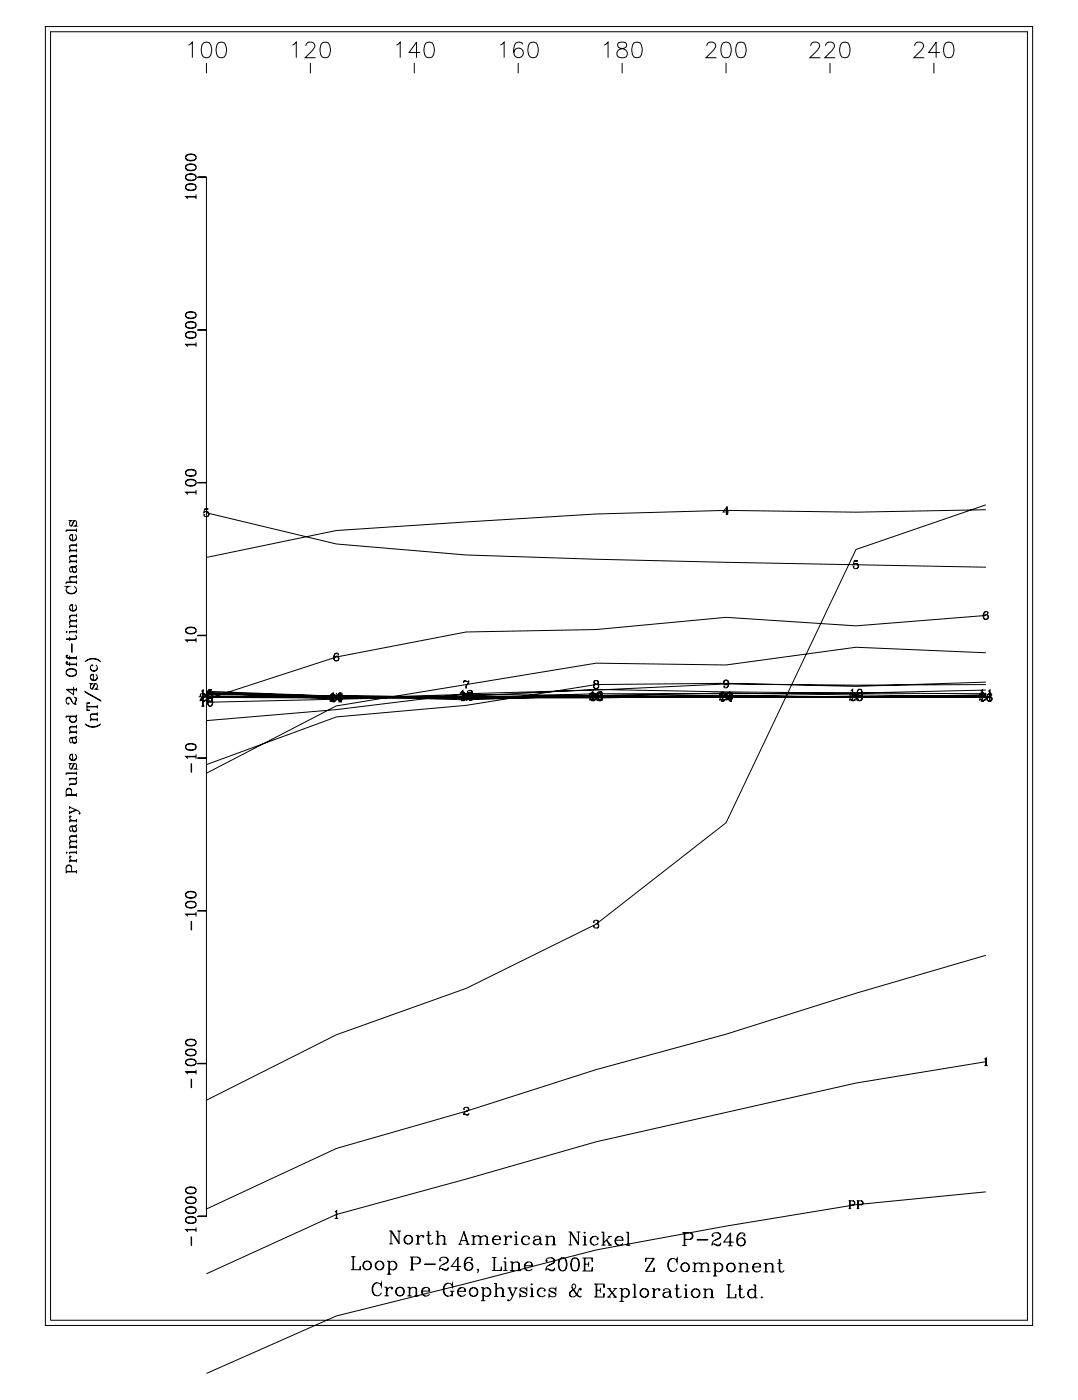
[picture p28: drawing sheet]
<svg xmlns="http://www.w3.org/2000/svg" width="215mm" height="279mm" viewBox="0 0 215 279" stroke-linecap="round" stroke-linejoin="round" font-family="sans-serif">
<g fill="none" stroke="#000" stroke-width=".2">
<path d="M9 5.3h196.8v258.9h-196.8zM10.1 6.3h194.7v256.9h-194.7zM37.6 9l.7-.6v3.1M40.6 8.5a1.02 1.02 0 0 1 1.4 .5 2.59 2.59 0 0 1-.3 2.4 1.02 1.02 0 0 1-1.4-.5 2.59 2.59 0 0 1 .3-2.4zM41.1 12.5v2.1M43.5 8.5a1.01 1.01 0 0 1 1.5 .5 2.55 2.55 0 0 1-.3 2.4 1.01 1.01 0 0 1-1.5-.5 2.59 2.59 0 0 1 .3-2.4zM58.3 9l.7-.6v3.1M61 9.1a.8 .8 0 0 1 .6-.7h.6a.76 .76 0 0 1 .4 1.2l-1.8 1.9h2.1M61.9 12.5v2.1M64.2 8.5a1.01 1.01 0 0 1 1.5 .5 2.55 2.55 0 0 1-.3 2.4 1.01 1.01 0 0 1-1.5-.5 2.59 2.59 0 0 1 .3-2.4zM79 9l.8-.6v3.1M82.6 12.5v2.1"/>
<path d="M83.7 10.5h-2.2l1.5-2.1v3.1M84.9 8.5a1.01 1.01 0 0 1 1.5 .5 2.54 2.54 0 0 1-.3 2.4 1.01 1.01 0 0 1-1.5-.5 2.59 2.59 0 0 1 .3-2.4zM99.7 9l.8-.6v3.1M103.3 12.5v2.1M104.2 8.8a.92 .92 0 0 0-1.4-.3 2.39 2.39 0 0 0 0 2.9 .97 .97 0 0 0 1.4-.5 .97 .97 0 0 0-.6-1.3 .97 .97 0 0 0-1.2 .9M105.6 8.5a1.01 1.01 0 0 1 1.5 .5 2.54 2.54 0 0 1-.3 2.4 1.01 1.01 0 0 1-1.4-.5 2.59 2.59 0 0 1 .2-2.4zM120.4 9l.8-.6v3.1M123.3 8.5a.62 .62 0 0 0 .2 1.1 1.44 1.44 0 0 1 1.5 .9 .81 .81 0 0 1-.7 1h-.6a.89 .89 0 0 1-.8-1 .89 .89 0 0 1 .9-.8l.6-.1a.62 .62 0 0 0 .3-1.1l-.4-.1zM124 12.5v2.1M126.4 8.5a1.01 1.01 0 0 1 1.4 .5 2.55 2.55 0 0 1-.3 2.4 1.01 1.01 0 0 1-1.4-.5 2.59 2.59 0 0 1 .3-2.4zM140.9 9.1a.77 .77 0 0 1 .5-.7h.6a.76 .76 0 0 1 .5 1.2l-1.8 1.9h2.1M144.1 8.5a1.02 1.02 0 0 1 1.5 .5 2.59 2.59 0 0 1-.3 2.4 1.02 1.02 0 0 1-1.5-.5 2.59 2.59 0 0 1 .3-2.4z"/>
<path d="M144.7 12.5v2.1M147.1 8.5a1.01 1.01 0 0 1 1.4 .5 2.54 2.54 0 0 1-.2 2.4 1.01 1.01 0 0 1-1.5-.5 2.59 2.59 0 0 1 .3-2.4zM161.6 9.1a.77 .77 0 0 1 .6-.7h.6a.76 .76 0 0 1 .4 1.2l-1.8 1.9h2.1M164.5 9.1a.8 .8 0 0 1 .6-.7h.6a.76 .76 0 0 1 .4 1.2l-1.7 1.9h2M165.4 12.5v2.1M167.8 8.5a1.01 1.01 0 0 1 1.5 .5 2.54 2.54 0 0 1-.3 2.4 1.01 1.01 0 0 1-1.5-.5 2.59 2.59 0 0 1 .3-2.4zM182.3 9.1a.77 .77 0 0 1 .6-.7h.6a.76 .76 0 0 1 .4 1.2l-1.8 1.9h2.1M186.1 12.5v2.1M187.3 10.5h-2.2l1.5-2.1v3.1M188.5 8.5a1.01 1.01 0 0 1 1.5 .5 2.54 2.54 0 0 1-.3 2.4 1.01 1.01 0 0 1-1.5-.5 2.59 2.59 0 0 1 .3-2.4zM37 37.4a.93 .93 0 0 0 1.2 .6l.5-.1a.64 .64 0 0 0 .4-.6 .64 .64 0 0 0-.4-.6 1.76 1.76 0 0 0-1.6 .2 .56 .56 0 0 0 .3 .9 1.22 1.22 0 0 0 1.7-.4M37 37.2a1.31 1.31 0 0 1 2.1 0"/>
<path d="M37 35.4a1.12 1.12 0 0 0 1.7 .5 .63 .63 0 0 0 .4-.6 .63 .63 0 0 0-.4-.6 1.66 1.66 0 0 0-1.6 .2 .56 .56 0 0 0 .3 .9h1.3l.4-.4M37 35.2a1.33 1.33 0 0 1 2.1 0M37 33.5a.93 .93 0 0 0 1.2 .5l.5-.1a.64 .64 0 0 0 .4-.5 .64 .64 0 0 0-.4-.6 1.76 1.76 0 0 0-1.6 .2 .56 .56 0 0 0 .3 .8 1.22 1.22 0 0 0 1.7-.3M37 33.3a1.31 1.31 0 0 1 2.1 0M37 31.5a1.12 1.12 0 0 0 1.7 .5 .63 .63 0 0 0 .4-.6 .63 .63 0 0 0-.4-.6 1.67 1.67 0 0 0-1.6 .2 .56 .56 0 0 0 .3 .9h1.3l.4-.4M37 31.3a1.31 1.31 0 0 1 2.1 0M37.1 39.3h2M39.1 39.2h-2.1l.4 .5M39.1 38.8v.9M39.4 35.3l1.7 .1zM39.6 35.3h1.5v207.1h-1.5M37 66.9a1.12 1.12 0 0 0 1.7 .4 .63 .63 0 0 0 .4-.5 .63 .63 0 0 0-.4-.6 1.76 1.76 0 0 0-1.6 .2 .56 .56 0 0 0 .3 .9 1.22 1.22 0 0 0 1.7-.4"/>
<path d="M37 66.7a1.31 1.31 0 0 1 2.1 0M37 64.9a.93 .93 0 0 0 1.2 .6l.5-.1a.64 .64 0 0 0 .4-.6 .64 .64 0 0 0-.4-.6 1.67 1.67 0 0 0-1.6 .2 .55 .55 0 0 0 .3 .9 1.22 1.22 0 0 0 1.7-.4M37 64.7a1.33 1.33 0 0 1 2.1 0M37 62.9a1.12 1.12 0 0 0 1.7 .5 .63 .63 0 0 0 .4-.6 .63 .63 0 0 0-.4-.6 1.74 1.74 0 0 0-1.6 .2 .56 .56 0 0 0 .3 .9h1.3l.4-.4M37 62.7a1.32 1.32 0 0 1 2.1 0M37.1 68.7h2M39.1 68.6h-2.1l.4 .5M39.1 68.2v.9M39.4 65.7l1.7 .1zM37 96.3a1.12 1.12 0 0 0 1.7 .5 .63 .63 0 0 0 .4-.6 .63 .63 0 0 0-.4-.6 1.66 1.66 0 0 0-1.6 .2 .56 .56 0 0 0 .3 .9h1.3l.4-.4M37 96.1a1.34 1.34 0 0 1 2.1 0M37 94.3a1.11 1.11 0 0 0 1.7 .5 .64 .64 0 0 0 .4-.6 .64 .64 0 0 0-.4-.6 1.73 1.73 0 0 0-1.6 .2 .56 .56 0 0 0 .3 .9 1.22 1.22 0 0 0 1.7-.4"/>
<path d="M37 94.1a1.31 1.31 0 0 1 2.1 0M37.1 98.2h2M39.1 98.1h-2.1l.4 .5M39.1 97.7v.9M39.4 96.2l1.7 .1zM13.2 117.7a1.17 1.17 0 0 0 2.1 0M13.2 116.1h2.1M13.2 105.7h2.1M13.9 107.2a.73 .73 0 0 0 .7 .5 .73 .73 0 0 0 .7-.5M13.9 112h1.4M13.9 109.8h1.4M14.3 113l.3 1 .4 .1a.63 .63 0 0 0 0-1.1"/>
<path d="M14.5 113.7a.4 .4 0 0 0 .4 .3 .4 .4 0 0 0 .4-.3M14.5 106.6l-.5 .1M14.8 116.9a.76 .76 0 0 1 .4 .8 .76 .76 0 0 1-.7 .7 .91 .91 0 0 1-1-.2 .91 .91 0 0 1-.2-1l.2-.2-.3-.1h.6l-.3 .1M14.9 103.8l-.5 1h-.4a.68 .68 0 0 1 .1-.9l.2-.1h-.4l.2 .1M15 106.5a.69 .69 0 0 1 .1 1.1 .69 .69 0 0 1-1 0 .69 .69 0 0 1 .2-1.1h.2v1.2M15.1 104.8l.2 .1h-.4l.4-.4v-.4l-.2-.3h-.3l-.6 1.1M15.3 114.9h-1.1a.63 .63 0 0 0 0 1.1M15.3 115h-1.1l-.3 .3M15.3 112.7l-.3 .2h-.7l-.3 .2a.68 .68 0 0 0 .1 .9v-.1M15.3 112.6l-.3 .4h-.9M15.3 110.8h-1.1a.63 .63 0 0 0 0 1.1M15.3 110.9h-1.1l-.3 .3"/>
<path d="M15.3 108.6h-1.1a.63 .63 0 0 0 0 1.1M15.3 108.7h-1.1l-.3 .3M15.3 105.4v.6M15.3 108.3v.7M15.3 109.4v.7M15.3 110.5v.7M15.3 111.6v.7M15.3 114.6v.7M15.3 115.7v.7M15.3 109.7h-1.4v.4M15.3 111.9h-1.4v.4M15.3 105.6h-2.1v.4"/>
<path d="M15.3 116h-2.1v.4M40.8 101.5l.7-.1h-.7l-.2 .8a.56 .56 0 0 1 .9-.2 .56 .56 0 0 1 0 .9 .56 .56 0 0 1-.9-.2l.1-.2v.2M41.1 102.2l25.9 6.2 25.9 2.2 25.9 .9 25.9 .6 51.8 1M41.2 102l.4 .4-.1 .4-.3 .2M144.6 102.5h.5M144.8 101.1v1.4M145.3 102.1h-1.2l.8-1.2v1.6M170.2 111.9l.8-.1h-.8l-.1 .7a.55 .55 0 0 1 .8-.1 .55 .55 0 0 1 0 .8 .55 .55 0 0 1-.8-.2v-.1v.1M170.7 112.3l.3 .5v.3l-.3 .2M196.5 100.6l-25.9 8.9-25.9 54.5-25.9 20.2-25.9 12.8-25.9 9.3-25.9 13M196.5 101.6l-25.9 .5-25.9-.4-25.9 .8-25.9 1.5-25.9 1.7-25.9 5.4M13.2 139.5l.1-.2a.46 .46 0 0 1 .7-.1l.4 .7"/>
<path d="M13.2 134.1a1.07 1.07 0 0 0 1.1 .8 1.07 1.07 0 0 0 1-.9 1.07 1.07 0 0 0-1.2-.8 1.07 1.07 0 0 0-.9 .9 1.19 1.19 0 0 0 2.1 0M13.2 134a1.19 1.19 0 0 1 2.1 0M13.2 132.2l.3 .2h1.8M13.2 130.9l.3 .2h1.8M13.2 126h.2l-.1 .1zM13.3 132l.1 .1 .1-.1h-.3l.1 .4 .2 .1h1.8M13.3 130.7h.2l-.1-.1-.2 .1 .1 .4 .2 .1h1.8M13.4 137.5h1.9M13.9 121.2a.72 .72 0 0 0 .7 .5 .72 .72 0 0 0 .7-.5M13.9 127v.7M13.9 130.7v.8M13.9 132v.8"/>
<path d="M13.9 126h1.4M13.9 124.9h1.4M14.3 128.3l.1 1.7zM14.5 120.6l-.5 .1M14.7 136.9v1.6l-1.5-1.1h2.1M14.8 139l.5 .2v.4l-.3 .5M15 139l.2 .3-.2 .8 .1 .3M15 126.7a.42 .42 0 0 1 .2 .6l-2 .1M15 120.5a.69 .69 0 0 1 .1 1.1 .69 .69 0 0 1-1 0 .69 .69 0 0 1 .2-1.1h.2v1.2M15.3 127.1l-.4 .2h-1.7M15.3 123.7h-1.1a.63 .63 0 0 0 0 1.1M15.3 123.8h-1.1l-.3 .3"/>
<path d="M15.3 122.6h-1.1a.63 .63 0 0 0 0 1.1M15.3 122.7h-1.1l-.3 .3M15.3 122.3v.7M15.3 123.4v.7M15.3 124.5v.7M15.3 125.6v.7M15.3 130.8v.7M15.3 132.1v.7M15.3 137.1v.7M15.3 124.8h-1.4v.4M15.3 125.9h-1.4v.4M16.9 137.8l3.2 1.9z"/>
<path d="M16.9 131.9a2.13 2.13 0 0 1 3.2 0M17.1 131.7l.4-.2a2.51 2.51 0 0 1 2.4 .2M18 135.1a.72 .72 0 0 0 .7 .5 .72 .72 0 0 0 .7-.5M18 133.2a.72 .72 0 0 0 .7 .5 .72 .72 0 0 0 .7-.5M18.6 134.5l-.5 .1M19 136.3l-.5 1h-.4a.67 .67 0 0 1 .1-.9l.2-.1h-.4l.2 .1M19.1 134.4a.69 .69 0 0 1 .2 1 .69 .69 0 0 1-1.1 0 .69 .69 0 0 1 .2-1h.2v1.2M19.1 132.5a.69 .69 0 0 1 .2 1.1 .69 .69 0 0 1-1.1 0 .69 .69 0 0 1 .2-1.1v.2l-.1-.1M19.2 137.3l.2 .1h-.4l.4-.4v-.4l-.2-.3h-.3l-.6 1.1M37 125.8a.93 .93 0 0 0 1.2 .6l.5-.1a.64 .64 0 0 0 .4-.6 .64 .64 0 0 0-.4-.6 1.67 1.67 0 0 0-1.6 .2 .55 .55 0 0 0 .3 .9 1.22 1.22 0 0 0 1.7-.4M37 125.6a1.33 1.33 0 0 1 2.1 0M37.1 127.6h2"/>
<path d="M39.1 127.6h-2.1l.4 .4M39.1 127.2v.8M39.4 126.6l1.7 .1zM39.6 138.9h2.3M40 138.5v.2l-.1-.1a.53 .53 0 0 1 .5-.4 .53 .53 0 0 1 .5 .5l-.3 .3a.76 .76 0 0 0-.7 .8M40.1 139.5l.4-.3v1.6M40.1 137.8l.4-.3v1.5M40.1 139h.7M40.4 137.6v1.4M40.4 139.3v1.5M40.6 138.2l.2 .2v.3l-.5 .4M40.9 139.6l-.2 .1-.8-.1"/>
<path d="M40.9 139.4l-.1 .4-.7-.2M41.1 138.9h155.4l-77.7 .1zM41.1 138.1l25.9 1.1 25.9-.8 25.9 .2 25.9-.5 51.8 .7-25.9 .1-77.7-.1-51.8 .2M41.1 137.8l25.9 1 25.9 .7 25.9-.9 25.9 .4 25.9-.1 25.9-.4M41.1 138l25.9 .8 25.9 .4 25.9-.2 77.7-.1M41.1 138.3l51.8 .8 25.9-.3 25.9 .2 25.9-.1 25.9 .1-51.8-.1-51.8 .1-25.9-.1-25.9-.5M41.1 138.8l25.9 .3 77.7-.5 25.9 .3h25.9l-25.9 .1-25.9-.4-25.9 .5-25.9-.2-25.9 .1zM41.1 138.1v1.6M41.5 137.6l.8-.1h-.8l-.1 .7a.55 .55 0 0 1 .8-.2 .55 .55 0 0 1 0 .9 .55 .55 0 0 1-.8-.2h.1l-.1 .1M41.8 139.2a.89 .89 0 0 0 0 1.6h.2a.9 .9 0 0 0 0-1.6h-.2a1 1 0 0 0 0 1.6M41.8 138.2a.89 .89 0 0 0 0 1.6h.2a.9 .9 0 0 0 0-1.6h-.2a1 1 0 0 0 0 1.6M42 139.2a1.01 1.01 0 0 1 0 1.6"/>
<path d="M42 138l.3 .5v.3l-.3 .2M42 138.2a1.01 1.01 0 0 1 0 1.6M65.9 138.6v.2l-.1-.1a.53 .53 0 0 1 .5-.4 .53 .53 0 0 1 .5 .5l-.3 .3a.75 .75 0 0 0-.7 .8M66 138.5l.4-.3v1.6M66 138.4l.4-.3v1.6M66 139.8h.7M66.2 138.9h1.6M66.3 138.2v1.6M66.4 138.4l.3 .1v.3l-.6 .4M66.8 139.7l-.2 .1h-.8M66.8 139.5l-.1 .4-.7-.2h.7M67 130.2a.93 .93 0 0 0 0 1.5"/>
<path d="M67 138.1v1.6M67.1 130.8l.4 .4-.1 .3-.3 .2M67.4 130.4v.2l.1-.2a.49 .49 0 0 0-.5-.2 .49 .49 0 0 0-.4 .4 .81 .81 0 0 0 .4 1.1 .49 .49 0 0 0 .5-.3 .49 .49 0 0 0-.4-.6 .49 .49 0 0 0-.5 .4M67.5 138.5l.3-.3v1.6M67.5 138.6l.3-.2v1.5M67.5 139.8h.6M67.5 139.9h.6M67.8 138.1a.95 .95 0 0 0-.1 1.6M67.8 138.3v1.6M67.8 138.7l.4 .4-.1 .3-.3 .3M68.1 138.3v.2l.1-.2a.54 .54 0 0 0-.6-.1 .54 .54 0 0 0-.3 .6v.4a.51 .51 0 0 0 .5 .5 .51 .51 0 0 0 .4-.6 .51 .51 0 0 0-.7-.3l-.2 .3M91.7 138.3v.1a.53 .53 0 0 1 .5-.4 .53 .53 0 0 1 .5 .4l-.3 .3a.75 .75 0 0 0-.7 .8"/>
<path d="M91.9 137.9l.4-.3v1.6M91.9 138.4l.4-.3v1.6M91.9 139.2h.7M91.9 139.7h.7M92.1 138.9h1.6M92.2 137.7v2M92.3 138l.3 .4-.6 .5M92.4 136l.2-.3 .5 .2 .3-.2v.4a1.26 1.26 0 0 0-.5 1.1M92.4 135.7v.4M92.5 135.8l.3-.1 .3 .2M92.7 139.3l-.2 .2-.8-.1M92.7 139.2l-.1 .3-.7-.2"/>
<path d="M92.9 138.1v1.6M93.1 138.4l.3-.3 .5 .2 .3-.2-.1 .4-.4 .8v.4M93.1 138.1v.4M93.2 137.9v.2l-.1-.1a.53 .53 0 0 1 .6-.4 .53 .53 0 0 1 .5 .5l-.3 .3a.78 .78 0 0 0-.8 .8M93.4 136.1a1.1 1.1 0 0 0-.5 1.1M93.8 137.6l.2 .2 .1 .3-.6 .4M93.8 138l.3 .3a.58 .58 0 0 1-.6 .6M93.9 138.3l-.5-.1-.2 .2h-.1a.53 .53 0 0 1 .6-.4 .53 .53 0 0 1 .5 .4l-.3 .3a.76 .76 0 0 0-.8 .8M94.1 138.5a1.11 1.11 0 0 0-.5 1.2M94.2 139l-.2 .1-.9-.1M94.2 138.8l-.2 .4-.6-.2M94.2 139.3l-.2 .2-.9-.1"/>
<path d="M94.2 139.2l-.2 .3-.6-.2M117.6 138.4l.1 .1h-.1a.53 .53 0 0 1 .5-.4 .53 .53 0 0 1 .5 .4l-.3 .3a.76 .76 0 0 0-.7 .9M117.8 138.2l.3-.3v1.5M117.8 138.4l.3-.3v1.6M117.8 139.4h.6M117.8 139.7h.6M118 138.9h1.6M118.1 137.9v1.8M118.2 138.1l.2 .2 .1 .2-.6 .5M118.6 139.4l-.2 .2-.8-.1M118.6 139.3l-.2 .4-.6-.3M118.7 135.7h-.3v.4a.53 .53 0 0 0 .9 0v-.2a.53 .53 0 0 0-.8-.2l-.1 .4 .3 .2"/>
<path d="M118.7 136.3l-.4 .3a.51 .51 0 0 0 .6 .6 .51 .51 0 0 0 .3-.8l-.2-.1M118.7 136.3l-.3 .3v.5l.3 .1M118.8 138.1v1.6M119 135.7l.2 .2-.1 .4h-.1M119 136.3l.3 .3-.1 .5-.2 .1M119.1 138.2v.1l-.1-.1 .2-.3a.56 .56 0 0 1 .8 .2l-.1 .4h-.4M119.1 138.4v.1l-.1-.1 .2-.2a.58 .58 0 0 1 .8 .1l-.1 .4-.4 .1M119.4 138.1l-.2 .1-.1 .3a.52 .52 0 0 0 .9 0v-.2a.52 .52 0 0 0-.7-.1l-.1 .3 .2 .3M119.4 138.8l-.4 .3a.52 .52 0 0 0 .5 .6 .52 .52 0 0 0 .6-.6l-.4-.3M119.4 138.8l-.3 .3 .1 .4 .2 .2M119.7 137.9a.38 .38 0 0 1 .1 .6h-.1l.4 .4a.4 .4 0 0 1-.4 .5l-.5-.1-.2-.2 .1-.1v.1M119.7 138.8l.2-.3-.2-.4 .2 .2-.2 .5 .4 .3a.4 .4 0 0 1-.4 .6l-.5-.1-.2-.2 .1-.2v.2"/>
<path d="M119.7 138.8l.3 .3-.1 .4-.2 .2 .3-.3-.1-.5M119.9 138.7l.1 .4-.3 .3M143.5 138.4l.1 .1h-.1a.53 .53 0 0 1 .5-.4 .53 .53 0 0 1 .5 .4l-.3 .3a.76 .76 0 0 0-.7 .9M143.7 138.5l.3-.3v1.6M143.7 138.3l.3-.3v1.5M143.7 139.8h.6M143.7 139.5h.6M143.9 138.9h1.6M144 138.1v1.7M144.1 138.1l.2 .2 .1 .2-.6 .5M144.5 139.4l-.2 .2-.8-.1M144.5 139.3l-.2 .4-.6-.3"/>
<path d="M144.6 135.5l-.3 .5v.3l.3 .2M144.7 138.1v1.6M144.8 135.5a.93 .93 0 0 1-.1 1.6M145.1 136.1a.5 .5 0 0 1-.6 .3 .5 .5 0 0 1-.3-.7 .5 .5 0 0 1 .8-.1 .85 .85 0 0 1 .2 .9 .85 .85 0 0 1-.7 .6l-.2-.2v-.2v.2M145.4 138l-.4 .4 .1 .3 .3 .2M145.4 139.8h.5M145.4 139.7h.5M145.5 138a.94 .94 0 0 1-.1 1.5M145.6 138.3v1.5M145.7 138.2l-.9 1.1h1.2M145.9 138.5a.5 .5 0 0 1-.7 .4 .5 .5 0 0 1-.2-.8 .5 .5 0 0 1 .7 0 .84 .84 0 0 1 .3 .9 .84 .84 0 0 1-.8 .5l-.2-.2 .1-.1v.1M146 139.2h-1.2l.9-1.1v1.7"/>
<path d="M169.4 138.4l.1 .1h-.2a.53 .53 0 0 1 .6-.4 .53 .53 0 0 1 .5 .4l-.3 .3a.77 .77 0 0 0-.8 .9M169.6 137.7l.3-.3v1.5M169.6 138.4l.3-.3v1.6M169.6 138.9h.6M169.6 139.7h.6M169.8 138.9h1.6M169.9 137.5v2.2M170 138.1l.2 .2 .1 .2-.6 .5M170.4 139.4l-.3 .2-.8-.1M170.4 139.3l-.2 .4-.6-.3M170.6 138.1v1.6M171 138.2l.7-.1h-.7l-.2 .7a.56 .56 0 0 1 .9-.1 .56 .56 0 0 1 0 .8 .56 .56 0 0 1-.9-.1l.1-.2v.2"/>
<path d="M171.3 137.4a.9 .9 0 0 0 0 1.5h.1a.9 .9 0 0 0 0-1.5 .91 .91 0 0 0-.1 1.5M171.3 138.1a.89 .89 0 0 0 0 1.6h.1a.9 .9 0 0 0 0-1.6 .84 .84 0 0 0-.4 1.4l.3 .2M171.4 137.4a1 1 0 0 1 0 1.5M171.4 138.1a1 1 0 0 1 0 1.6l.4-.5-.1-.4-.3-.2M195.3 138.4l.1 .1h-.2a.53 .53 0 0 1 .6-.4 .53 .53 0 0 1 .5 .4l-.3 .3a.77 .77 0 0 0-.8 .9M195.4 137.8l.4-.3v1.5M195.4 138.5l.4-.3v1.6M195.4 139.8h.7M195.4 139h.7M195.7 138.9h1.6M195.7 137.6v2.2M195.9 138.1l.2 .2 .1 .2-.6 .5"/>
<path d="M196.3 139.4l-.3 .2-.8-.1M196.3 139.3l-.2 .4-.7-.3M196.5 121.9a.93 .93 0 0 0-.1 1.6M196.5 122.7l-25.9 2-25.9-1.7-25.9 2.5-25.9 .5-25.9 5-25.9 8.4M196.5 130.1l-25.9-1.1-25.9 3.5-25.9-.3-51.8 8.5-25.9 13.4M196.5 136l-25.9 .8-25.9-.6-25.9 .2-25.9 4.2-25.9 2.3-25.9 9.5M196.5 136.4l-25.9 .2-25.9-.3-25.9 1.2-25.9 .8-25.9 3.1-25.9 2.2M196.5 137.5l-25.9 .6-25.9-.2-25.9-.5-25.9 1.4-51.8 1.2M196.5 138.3l-25.9-.2-51.8 .2-25.9 .8-51.8-.1M196.5 138.9l-77.7-.1-25.9 .2-25.9-.4-25.9 .4M196.5 138.9l-155.4 .1M196.5 138.1v1.6"/>
<path d="M196.6 122.5l.3 .4v.3l-.3 .3M196.9 122.1v.2v-.2a.49 .49 0 0 0-.5-.2 .49 .49 0 0 0-.4 .4 .8 .8 0 0 0 .4 1.2 .49 .49 0 0 0 .6-.4 .49 .49 0 0 0-.4-.6 .49 .49 0 0 0-.6 .4M196.9 137.8l.4-.3v1.5M196.9 138.4l.4-.3v1.6M196.9 139h.7M196.9 139.7h.7M197.2 138.2a.94 .94 0 0 0-.1 1.6M197.2 137.6v2.1M197.3 138.8l.4 .5-.1 .3-.3 .2M197.6 138.4v.2l.1-.2a.49 .49 0 0 0-.5-.2 .49 .49 0 0 0-.4 .4 .8 .8 0 0 0 .3 1.2 .48 .48 0 0 0 .6-.4 .48 .48 0 0 0-.4-.6 .48 .48 0 0 0-.5 .5M13.2 157.6a.56 .56 0 0 1 .5-.4 .56 .56 0 0 1 .6 .4M13.2 158.5h2.1"/>
<path d="M13.2 158.4h2.1M13.2 154.2h2.1M13.6 140.3h.2l-.1 .1a.7 .7 0 0 1-.5-.8 .7 .7 0 0 1 .6-.6l.4 .4a1.03 1.03 0 0 0 1.1 1M13.9 151a.72 .72 0 0 0 .7 .5 .72 .72 0 0 0 .7-.5M13.9 143.4a.72 .72 0 0 0 .7 .5 .72 .72 0 0 0 .7-.5M13.9 146h1.4M14.2 142.8a.66 .66 0 0 0-.1 1 .66 .66 0 0 0 .9 0 .66 .66 0 0 0 0-1M14.3 158.4l-.1-1.1a.55 .55 0 0 0-.6-.2 .55 .55 0 0 0-.4 .5v1.2M14.3 147.1l.3 1h.4a.62 .62 0 0 0 0-1M14.5 150.4l-.5 .1M14.5 147.8a.4 .4 0 0 0 .4 .3 .4 .4 0 0 0 .4-.3M14.9 152.2l-.5 1h-.4a.68 .68 0 0 1 .1-.9l.2-.1h-.4l.2 .1"/>
<path d="M15 155.3a.64 .64 0 0 1 0 1h-1.1M15 150.3a.69 .69 0 0 1 .1 1.1 .69 .69 0 0 1-1 0 .69 .69 0 0 1 .2-1.1h.2v1.2M15.1 153.2l.2 .1h-.4l.4-.4v-.4l-.2-.3h-.3l-.6 1.1M15.3 155.9l-.3 .3h-1.1v.4M15.3 146.8l-.3 .2-.9 .1a.67 .67 0 0 0-.1 .9l.2 .1-.1-.1M15.3 146.7l-.1 .3-.2 .1h-.9M15.3 144.8h-1.1a.64 .64 0 0 0 0 1.1M15.3 144.9h-1.1l-.3 .3M15.3 142.4v.4h-2.1M15.3 144.5v.7M15.3 145.6v.7M15.3 153.8v.7"/>
<path d="M15.3 154.9v.4h-1.4M15.3 158.1v.7M15.3 145.9h-1.4v.4M15.3 155.2h-1.4v.4M15.3 154.1h-2.1v.4M15.3 142.7h-2.1v.4M16.9 144.3a2.13 2.13 0 0 0 3.2 0M17.1 144.5l.4 .1a2.54 2.54 0 0 0 2.4-.1M17.3 140.2l.6-.1h-.6v1.5h.6l-.6-.1M17.3 140.9h2.1M17.3 140.8h2.1M18 143.5h1.4"/>
<path d="M19.4 142.3h-1.1a.63 .63 0 0 0 0 1.1M19.4 142.4h-1.1l-.3 .3M19.4 143.4h-1.4v.4M19.4 140.5v.7M19.4 142v.7M19.4 143.1v.7M37 149a1.11 1.11 0 0 0 1.7 .5 .64 .64 0 0 0 .4-.6 .64 .64 0 0 0-.4-.6 1.67 1.67 0 0 0-1.6 .2 .56 .56 0 0 0 .3 .9 1.22 1.22 0 0 0 1.7-.4M37 148.8a1.33 1.33 0 0 1 2.1 0M37.1 150.9h2M38.1 152.2l.1 1.7zM39.1 150.8h-2.1l.4 .4M39.1 150.4v.8"/>
<path d="M39.4 151l1.7 .1zM40.1 140.8h.7M13.2 172.9a.56 .56 0 0 1 .5-.4 .56 .56 0 0 1 .6 .4M13.2 169.9l.1-.1 .1 .1-.1 .2zM13.2 173.8h2.1M13.2 173.7h2.1M13.9 160.9l1.4 .6a.82 .82 0 0 1 .6 .7l-.1 .1v-.2M13.9 171.6h1.4M13.9 160.7v.6M13.9 161.7v.6M13.9 169.9h1.4M13.9 168.9h1.4"/>
<path d="M13.9 163.6h1.4M14 170.7l.1 .1 .1-.1-.2-.1a.57 .57 0 0 0-.1 .6 .57 .57 0 0 0 .6 .3M14 162.8h.2l-.2-.2a.57 .57 0 0 0-.1 .6 .57 .57 0 0 0 .6 .3M14.3 173.7v-.8a.54 .54 0 0 0-.6-.5 .54 .54 0 0 0-.5 .5v1.2M14.3 164.7l.3 1 .4 .1a.62 .62 0 0 0 0-1.1M14.5 165.4a.41 .41 0 0 0 .4 .3 .41 .41 0 0 0 .4-.3M15.1 161.5l-1.2 .5M15.3 167.7h-1.1a.63 .63 0 0 0 0 1.1M15.3 167.8h-1.1l-.3 .3M15.3 166.6h-1.1a.64 .64 0 0 0 0 1.1M15.3 166.7h-1.1l-.3 .3M15.3 164.4l-.3 .2-.9 .1a.68 .68 0 0 0-.1 .9l.2 .1-.1-.1"/>
<path d="M15.3 164.3l-.1 .3-.2 .1h-.9M15.3 163.2v.7M15.3 166.3v.7M15.3 167.4v.7M15.3 168.5v.7M15.3 169.6v.7M15.3 171.2v.7M15.3 173.4v.7M15.3 171.5h-1.4v.4M15.3 163.5h-1.4v.4M15.3 168.8h-1.4v.4M15.3 169.8h-1.4v.5"/>
<path d="M15.3 161.5l-1.4 .6M37 178.4a.93 .93 0 0 0 1.2 .6l.5-.1a.64 .64 0 0 0 .4-.6 .64 .64 0 0 0-.4-.6 1.76 1.76 0 0 0-1.6 .2 .56 .56 0 0 0 .3 .9 1.22 1.22 0 0 0 1.7-.4M37 178.2a1.31 1.31 0 0 1 2.1 0M37 180.4a1.11 1.11 0 0 0 1.7 .5 .63 .63 0 0 0 .4-.6 .63 .63 0 0 0-.4-.6 1.66 1.66 0 0 0-1.6 .2 .57 .57 0 0 0 .3 .9h1.3l.4-.4M37 180.2a1.33 1.33 0 0 1 2.1 0M37.1 182.3h2M38.1 183.7l.1 1.6zM39.1 182.2h-2.1l.4 .5M39.1 181.8v.9M39.4 181.5l1.7 .1zM118.4 183.7v.2l-.1-.1a.49 .49 0 0 1 .5-.4 .49 .49 0 0 1 .5 .5l-.1 .1-.5 .1M119 183.4l.2 .2-.1 .4-.1 .1 .1 .1a.43 .43 0 0 1 .2 .4 .43 .43 0 0 1-.3 .4l-.6-.1-.1-.2 .1-.2v.2"/>
<path d="M119.2 184.2l.1 .5-.3 .3M196.5 190.4l-25.9 7.6-25.9 8.1-25.9 7.1-25.9 8.3-25.9 7.4-25.9 12.1M37 211.9a1.12 1.12 0 0 0 1.7 .4 .63 .63 0 0 0 .4-.6 .63 .63 0 0 0-.4-.5 1.73 1.73 0 0 0-1.6 .2 .56 .56 0 0 0 .3 .8 1.22 1.22 0 0 0 1.7-.3M37 211.7a1.31 1.31 0 0 1 2.1 0M37 209.9a.93 .93 0 0 0 1.2 .6l.5-.1a.64 .64 0 0 0 .4-.6 .64 .64 0 0 0-.4-.6 1.67 1.67 0 0 0-1.6 .2 .55 .55 0 0 0 .3 .9 1.22 1.22 0 0 0 1.7-.4M37 209.7a1.33 1.33 0 0 1 2.1 0M37 207.9a1.12 1.12 0 0 0 1.7 .5 .63 .63 0 0 0 .4-.6 .63 .63 0 0 0-.4-.6 1.74 1.74 0 0 0-1.6 .2 .56 .56 0 0 0 .3 .9h1.3l.4-.4M37 207.7a1.32 1.32 0 0 1 2.1 0M37.1 213.7h2M38.1 215.1l.1 1.7zM39.1 213.6h-2.1l.4 .5M39.1 213.2v.9"/>
<path d="M39.4 211.9l1.7 .1zM196.2 211.1l.4-.3v1.6M196.2 212.4h.7M196.5 211.6l-25.9 4.3-51.8 11.7-25.9 7.4-25.9 7.1-25.9 11.8M196.5 210.9v1.5M37 239.3a1.11 1.11 0 0 0 1.7 .5 .64 .64 0 0 0 .4-.6 .64 .64 0 0 0-.4-.6 1.74 1.74 0 0 0-1.6 .2 .56 .56 0 0 0 .3 .9 1.22 1.22 0 0 0 1.7-.4M37 239.1a1.31 1.31 0 0 1 2.1 0M37 237.4a1.12 1.12 0 0 0 1.7 .5 .63 .63 0 0 0 .4-.6 .63 .63 0 0 0-.4-.6 1.67 1.67 0 0 0-1.6 .2 .56 .56 0 0 0 .3 .9 1.22 1.22 0 0 0 1.7-.4M37 237.2a1.33 1.33 0 0 1 2.1 0M92.5 221v.1h-.1a.53 .53 0 0 1 .6-.4 .53 .53 0 0 1 .4 .4l-.3 .3a.74 .74 0 0 0-.7 .9M93.1 220.7l.2 .2 .1 .2-.6 .5M93.4 222l-.2 .2-.8-.1"/>
<path d="M93.4 221.9l-.1 .4-.7-.3M169.1 239.3h.9l.4 .3a.41 .41 0 0 1-.4 .6h-.6M169.3 239.3v1.6M169.4 239.3v1.6M170 239.3l.3 .3-.1 .4-.2 .2M170.7 239.3h.9a.41 .41 0 0 1 .4 .5 .41 .41 0 0 1-.4 .4h-.6M171 239.3v1.6M171.6 239.3l.3 .3-.1 .4-.2 .2M196.5 237.6l-25.9 2.5-25.9 4.3-25.9 4.7-25.9 6.7-25.9 6.5-25.9 11.5M37 243.3a.93 .93 0 0 0 1.2 .6l.5-.1a.64 .64 0 0 0 .4-.6 .64 .64 0 0 0-.4-.6 1.76 1.76 0 0 0-1.6 .2 .56 .56 0 0 0 .3 .9 1.22 1.22 0 0 0 1.7-.4M37 243.1a1.31 1.31 0 0 1 2.1 0M37 241.3a1.11 1.11 0 0 0 1.7 .5 .64 .64 0 0 0 .4-.6 .64 .64 0 0 0-.4-.6 1.67 1.67 0 0 0-1.6 .2 .57 .57 0 0 0 .3 .9h1.3l.4-.4"/>
<path d="M37 241.1a1.33 1.33 0 0 1 2.1 0M37.1 245.2h2M38.1 246.5l.1 1.7zM39.1 245.1h-2.1l.4 .4M39.1 244.7v.8M39.4 242.4l1.7 .1zM66.7 241.6l.4-.3v1.6M66.7 242.9h.7M67 241.4v1.5M70 253.1h1.8v-.8l-.1 .8M70 250.5h.8M70.4 250.5l-.1 2.6"/>
<path d="M70.5 250.5v2.6M73.1 251.4a.87 .87 0 0 0-.6 1.3 .87 .87 0 0 0 1.4 0 .87 .87 0 0 0-.6-1.3 .88 .88 0 0 0-.9 .7 .88 .88 0 0 0 .6 1M73.3 251.4a.91 .91 0 0 1 .6 .8 .91 .91 0 0 1-.6 .9M75 255.7a1.47 1.47 0 0 0 0 2.6M75.5 251.4a.88 .88 0 0 0-.6 1.3 .88 .88 0 0 0 1.5 0 .88 .88 0 0 0-.6-1.3 .89 .89 0 0 0-.9 .7 .89 .89 0 0 0 .6 1M75.8 251.4a.91 .91 0 0 1 .6 .8 .91 .91 0 0 1-.6 .9M75.9 256.1l.1 .3v-.7l-.1 .4a.96 .96 0 0 0-1.1-.4 .96 .96 0 0 0-.6 1 1.14 1.14 0 0 0 .2 1.2 1.14 1.14 0 0 0 1.2 .3l.4-.5M76.6 258.3h.9M76.6 256.6h.5v1.7M77 256.6v1.7M77.1 254h.9M77.1 251.4h.5v2.6"/>
<path d="M77.5 251.4v2.6M77.6 247.9h.7M77.6 245.3h.5l1.4 2.4M77.6 251.8a.82 .82 0 0 1 1.2-.2 .82 .82 0 0 1 0 1.3 .82 .82 0 0 1-1.2-.2M77.9 245.3v2.6M78.1 256.7l-.1 .1 .1 .1 .1-.2a.71 .71 0 0 0-.7-.1 .71 .71 0 0 0-.4 .7M78.4 251.4a.91 .91 0 0 1 .6 .9 .91 .91 0 0 1-.6 .8M79.2 245.4h.7M79.5 245.4v2.5l-1.4-2.3M79.6 256.6a.87 .87 0 0 0-.6 1.3 .87 .87 0 0 0 1.5 0 .87 .87 0 0 0-.7-1.3 .88 .88 0 0 0-.8 .7 .88 .88 0 0 0 .6 1M79.8 256.6a.91 .91 0 0 1 .7 .8 .91 .91 0 0 1-.7 .9M81.2 258.3h.8"/>
<path d="M81.2 256.6h.5v1.7M81.3 246.2a.87 .87 0 0 0-.7 1.4 .87 .87 0 0 0 1.5 0 .87 .87 0 0 0-.6-1.4 .89 .89 0 0 0-.9 .8 .89 .89 0 0 0 .7 1M81.5 246.2a.91 .91 0 0 1 .6 .9 .91 .91 0 0 1-.6 .9M81.6 256.6v1.7M81.7 253.1h.8M81.7 257a.81 .81 0 0 1 1.3 0v1.3M81.7 250.5l1.5 .1a.68 .68 0 0 1 .6 .6 .68 .68 0 0 1-.6 .7h-1M82.1 250.5l-.1 2.6M82.2 250.5v2.6M82.5 258.3h.9M82.6 256.6l.3 .4v1.3M82.8 248h.9"/>
<path d="M82.9 246.2h.5l-.1 1.8M83.2 250.6a.7 .7 0 0 1 .5 .6 .7 .7 0 0 1-.5 .7M83.2 246.2v1.8M84.2 257.3l1.4 .1a.85 .85 0 0 0-1.3-.6 .85 .85 0 0 0 .1 1.4 .93 .93 0 0 0 1.2-.2M84.3 246.4l-.1 .1 .1 .1 .2-.2a.7 .7 0 0 0-.8-.1 .7 .7 0 0 0-.3 .7M84.6 251.9h2.1v.2l-2.1-.1zM84.8 256.6a.91 .91 0 0 0-.7 .9 .91 .91 0 0 0 .7 .8M85 246.2l.9 .1M85.3 245.4l.1 2.5a.53 .53 0 0 0 .9-.3M85.4 256.7l.1 .7M85.5 245.4l-.1 2.1 .3 .5M86.8 248h.9"/>
<path d="M86.8 245.4h.5v2.6M87.2 245.4v2.6M87.3 246.6a.81 .81 0 0 1 1.4 0l-.1 1.4M87.7 251.1l.2 .1-.2 .1-.1-.1a.88 .88 0 0 1 .9-.6 .88 .88 0 0 1 .8 .7 2.09 2.09 0 0 1-1.3 .9l-.3 .2-.1 .8M88.1 248h.9M88.2 246.3l.3 .3v1.4M88.7 250.6a.63 .63 0 0 1 .4 1l-.9 .5M89.2 255.8a1.47 1.47 0 0 0 0 2.6M89.3 252.8l-.3 .3-1-.3-.4 .1M89.3 252.6l-.2 .6h-.5l-.6-.4M89.7 257.4h.9M90.1 257.4v1"/>
<path d="M90.1 256.1l.1 .4v-.7l-.1 .3a.96 .96 0 0 0-1.1-.3 .96 .96 0 0 0-.7 1 1.14 1.14 0 0 0 .3 1.2 1.14 1.14 0 0 0 1.2 .2l.3-.2M90.2 257.4v1M90.8 253.2h.9M91.2 250.8v2.4M91.3 257.4h1.5a.85 .85 0 0 0-1.3-.6 .85 .85 0 0 0 0 1.4 .91 .91 0 0 0 1.3-.2M91.4 248h.7M91.6 248l.9-2.6 .8 2.6M91.9 247.3h1.1M91.9 252.5l-2-.1 1.4-1.8v2.6M91.9 256.6a.91 .91 0 0 0-.6 .9 .91 .91 0 0 0 .6 .9M92.5 245.8l.7 2.2M92.5 256.8l.2 .6"/>
<path d="M92.8 248h.8M93.4 250.6a1.57 1.57 0 0 0-.4 2.5l.3 .1M93.5 251.6a.82 .82 0 0 1 .6 .8 .82 .82 0 0 1-.6 .8M93.9 248h.9M94 246.3h.4v1.7M94 251l-.1 .1 .1 .1 .1-.2a.82 .82 0 0 0-.8-.4 .82 .82 0 0 0-.6 .6 1.33 1.33 0 0 0 .6 2 .81 .81 0 0 0 .9-.6 .81 .81 0 0 0-.6-1 .81 .81 0 0 0-.9 .7M94.3 256.7a.87 .87 0 0 0-.6 1.3 .87 .87 0 0 0 1.4 0 .87 .87 0 0 0-.6-1.3 .89 .89 0 0 0-.9 .7 .89 .89 0 0 0 .7 1M94.3 246.3v1.7M94.4 246.7a.8 .8 0 0 1 1.4 0v1.3M94.5 256.7a.91 .91 0 0 1 .6 .8 .91 .91 0 0 1-.6 .9M95.2 253.2l-.1-.1 .1-.1 .2 .3-.3 .4M95.3 248h.9"/>
<path d="M95.3 246.3l.4 .4v1.3M95.8 246.7a.8 .8 0 0 1 1.4 0l-.1 1.3M95.9 259.3h.8M95.9 256.7h.5v2.6M96.2 256.7v2.6M96.4 257a.82 .82 0 0 1 1.2-.1 .82 .82 0 0 1 0 1.3 .82 .82 0 0 1-1.2-.2M96.7 248l.8 .1M96.7 246.3l.3 .4v1.3M97.1 256.7a.91 .91 0 0 1 .6 .8 .91 .91 0 0 1-.6 .9M98.1 253.2h1.8v-.7l-.1 .7M98.1 250.6h.9M98.3 247.1h1.4a.85 .85 0 0 0-1.3-.6 .85 .85 0 0 0 .1 1.4 .95 .95 0 0 0 1.2-.2"/>
<path d="M98.4 258.4h.9M98.5 250.6l-.1 2.6M98.5 255.8h.5l-.1 2.6M98.6 250.6v2.6M98.8 255.8v2.6M98.9 246.3a.9 .9 0 0 0-.6 .9 .9 .9 0 0 0 .6 .9M99 257.1a.8 .8 0 0 1 1.3 0v1.3M99.5 246.5l.1 .6M99.8 258.4h.9M99.8 256.7l.4 .4v1.3M100.3 253.2l.9 .1M100.3 251.5h.5v1.7"/>
<path d="M100.4 248.1h.8M100.4 246.3h.5l-.1 1.8M100.6 250.8l.1-.1 .1 .1-.1 .1zM100.7 251.5v1.7M100.7 246.3v1.8M101.2 256.7h.7M101.4 256.7l.7 1.7M101.5 256.7l.7 1.5M101.7 253.3h.8M101.7 251.5h.5l-.1 1.8M101.9 246.5l-.2 .1 .1 .1 .2-.2a.71 .71 0 0 0-.8-.1 .71 .71 0 0 0-.3 .7M102 251.5v1.8"/>
<path d="M102.2 251.9a.8 .8 0 0 1 1.3 0v1.4M102.4 256.7h.7M102.5 248.1h.8M102.5 246.4h.5l-.1 1.7M102.7 245.6l.1-.1 .2 .1-.2 .1zM102.8 246.4v1.7M102.9 256.7l-.8 1.7a1.01 1.01 0 0 1-.8 .9l-.1-.1 .1-.2 .1 .2M103 253.3h.9M103 251.5l.4 .4v1.4M103.6 257.1l1.4 .7v.4l-.4 .2-.7-.1-.3-.4v.5l.1-.2M104.6 252.3h1.5a.85 .85 0 0 0-1.3-.6 .85 .85 0 0 0 .1 1.4 .93 .93 0 0 0 1.2-.2M104.7 246.4a.91 .91 0 0 0-.6 .8 .91 .91 0 0 0 .6 .9"/>
<path d="M104.9 257l.1-.3v.5l-.3-.4-.7-.1-.4 .3v.2l1.4 .8M105.2 251.5a.91 .91 0 0 0-.6 .9 .91 .91 0 0 0 .6 .9M105.4 246.7l-.1 .2 .1 .1 .1-.1a.87 .87 0 0 0-1.3-.3 .87 .87 0 0 0 0 1.3 .87 .87 0 0 0 1.3-.2M105.6 258.4h.9M105.6 256.7h.5v1.7M105.8 251.7l.2 .6M106 256.7v1.7M106 255.9l.1 .1-.1 .1-.1-.1zM106.5 246.6l-.1 .1 .4-.3h.5l.3 .2 .2 1.1 .2 .4M106.8 247.1a.52 .52 0 0 0-.4 .5 .52 .52 0 0 0 .4 .5M107.6 246.6v1.1l.2 .3 .3 .1M107.6 246.9l-1.2 .3-.1 .5a.78 .78 0 0 0 1.3 0"/>
<path d="M107.8 256.7a.91 .91 0 0 0-.6 .9 .91 .91 0 0 0 .6 .9M108.6 257.1l-.2 .1 .2 .2 .1-.2a.87 .87 0 0 0-1.3-.2 .87 .87 0 0 0 0 1.3 .87 .87 0 0 0 1.3-.2M108.6 248.1h.9M108.6 246.4h.5v1.7M108.9 251.2l.2 .1-.2 .1-.1-.1a.88 .88 0 0 1 .9-.6 .88 .88 0 0 1 .8 .7 2.23 2.23 0 0 1-1.3 .9l-.3 .2-.1 .8M109 246.4v1.7M109.1 246.8a.81 .81 0 0 1 1.4 0v1.3M109.4 257.1l1.4 .8v.3l-.4 .3-.7-.2-.3-.3v.5l.1-.3M109.9 250.7a.64 .64 0 0 1 .4 1l-.9 .5M110 248.1h.8M110 246.4l.4 .4-.1 1.3M110.5 252.9l-.3 .3-1-.3-.4 .1"/>
<path d="M110.5 252.7l-.2 .6h-.5l-.6-.4M110.7 257l.1-.2v.4l-.1-.2a.83 .83 0 0 0-1.1-.1l-.2 .1 .1 .4 1.3 .6M112 250.7a1.18 1.18 0 0 0-.7 1.5l.1 .6a.79 .79 0 0 0 .7 .5 .79 .79 0 0 0 .8-.5 2.1 2.1 0 0 0-.3-2 .7 .7 0 0 0-1.1 .4 1.52 1.52 0 0 0 .5 2.1M112.3 250.7l.2 .1a2 2 0 0 1 0 2.4l-.2 .1M113.3 248.1h.7M113.3 245.5h.5l1.5 2.4M113.7 245.5v2.6M114 257.3a.69 .69 0 0 0-.4 .6 .69 .69 0 0 0 .4 .6M114 256.5l1.1 1.6 .5 .4M114.5 250.7a1.19 1.19 0 0 0-.8 1.5l.2 .6a.8 .8 0 0 0 .7 .5 .8 .8 0 0 0 .7-.5 2.16 2.16 0 0 0-.2-1.9 .71 .71 0 0 0-1.1 .3 1.54 1.54 0 0 0 .5 2.1M114.7 250.7l.3 .2a2 2 0 0 1 0 2.3l-.3 .1M114.9 245.6h.8"/>
<path d="M115.3 245.6v2.5l-1.5-2.3M115.7 256.9l-.1 .1 .1 .1 .1-.1-.1-.2-.4 .3a1.48 1.48 0 0 1-1.3 1.4l-.4-.1-.1-.6 .1-.3 .8-.5a.65 .65 0 0 0 .2-1l-.2-.1-.3 .1a.95 .95 0 0 0 .3 1.3l.8 1.1 .5 .1 .1-.2M116.1 253.3h1.9l.1-.7-.2 .7M116.1 250.7l2 .1v.7l-.2-.7M116.1 248.2h.9M116.2 246.4h.4v1.8M116.5 250.7l-.1 2.6M116.5 246.4v1.8M116.5 245.6l.1 .1-.1 .1-.1-.1zM116.6 252h.7M116.6 250.7v2.6M117.3 251.5v1"/>
<path d="M118.4 246.4a.91 .91 0 0 0-.7 .9 .91 .91 0 0 0 .7 .9M118.4 258.5h2v-.7l-.1 .7M118.4 255.9h2v.8l-.1-.8M118.8 255.9v2.6M118.9 257.2h.8M118.9 255.9v2.6M119.1 246.8l-.1 .1 .1 .2 .1-.2a.87 .87 0 0 0-1.3-.2 .87 .87 0 0 0 0 1.3 .87 .87 0 0 0 1.3-.2M119.7 256.7v1M119.8 248.2h.9M119.8 245.6h.5v2.6M120.2 245.6v2.6M120.8 247.2l.8 1"/>
<path d="M120.9 247.2l.8 1M121 258.5h.7M121 256.8h.8M121.2 248.2h.7M121.2 246.5h.7M121.3 256.8l1.3 1.7M121.4 256.8l1.3 1.7M121.6 246.5l-1.3 1.2M122.2 258.5h.8M122.3 256.8h.7M122.7 247.2h1.5a.85 .85 0 0 0-1.4-.6 .85 .85 0 0 0 .1 1.5 .93 .93 0 0 0 1.3-.3M122.7 256.8l-1.4 1.7"/>
<path d="M123.3 246.5a.9 .9 0 0 0-.6 .8 .9 .9 0 0 0 .6 .9M123.5 259.4h.8M123.5 256.8h.5v2.6M123.9 256.8l-.1 2.6M123.9 246.6l.1 .6M124 257.2a.83 .83 0 0 1 1.2-.1 .83 .83 0 0 1 0 1.2 .83 .83 0 0 1-1.2-.1M124.7 256.8a.91 .91 0 0 1 .6 .9 .91 .91 0 0 1-.6 .9M124.8 248.2h.8M124.8 245.6h.5v2.6M125.2 245.6l-.1 2.6M126.1 258.6h.8M126.1 256h.5v2.6"/>
<path d="M126.4 256v2.6M128.3 256.9a.87 .87 0 0 0-.6 1.3 .87 .87 0 0 0 1.4 0 .87 .87 0 0 0-.6-1.3 .88 .88 0 0 0-.8 .7 .88 .88 0 0 0 .6 1M128.5 256.9a.9 .9 0 0 1 .7 .8 .9 .9 0 0 1-.7 .9M128.8 250.8l-.1 .8v-.8h1.7l-1.6 2.6M129.9 258.6h.8M129.9 256.9h.5v1.7M130.3 250.8l-1.6 2.6h1.7v-.7l-.1 .7M130.3 256.9v1.7M131.4 257l-.1 .1 .1 .1 .1-.2a.71 .71 0 0 0-.8-.1 .71 .71 0 0 0-.3 .7M132.4 257.1l-.2 .1v-.1a.83 .83 0 0 1 1.1-.1l.3 .4v.8l.2 .4M132.6 257.6a.52 .52 0 0 0-.4 .5 .52 .52 0 0 0 .4 .5M133.5 257.1v1.1l.1 .3 .4 .1"/>
<path d="M133.5 257.4l-1.3 .3-.1 .5a.77 .77 0 0 0 1.4 0M134 250.8a1.47 1.47 0 0 0 0 2.6M134.5 256.9h.9M134.8 251.2l.1 .4 .1-.8-.2 .4a.97 .97 0 0 0-1.1-.3 .97 .97 0 0 0-.6 .9 1.14 1.14 0 0 0 .2 1.3 1.14 1.14 0 0 0 1.3 .2l.3-.5M134.8 256v2.1l.1 .4a.53 .53 0 0 0 .9-.2M135 256l-.1 2.1 .3 .5M136 248.3h.9M136 245.7h1.5a.68 .68 0 0 1 .6 .7 .68 .68 0 0 1-.6 .6h-1M136.3 258.6h.9M136.3 256.9h.5v1.7M136.4 245.7v2.6M136.4 251.7a.88 .88 0 0 0-.6 1.4 .88 .88 0 0 0 1.5 0 .88 .88 0 0 0-.6-1.4 .89 .89 0 0 0-.9 .8 .89 .89 0 0 0 .6 .9"/>
<path d="M136.5 245.7v2.6M136.7 251.7a.91 .91 0 0 1 .6 .9 .91 .91 0 0 1-.6 .8M136.7 256l.1 .2-.1 .1-.2-.1zM136.7 256.9v1.7M137.5 245.7a.7 .7 0 0 1 .5 .7 .7 .7 0 0 1-.5 .6M138 253.4l.9 .1M138 251.7h.5v1.8M138.4 251.7v1.8M138.5 252.1a.8 .8 0 0 1 1.4 0v1.4M138.5 256.9a.87 .87 0 0 0-.6 1.3 .87 .87 0 0 0 1.5 0 .87 .87 0 0 0-.6-1.3 .88 .88 0 0 0-.9 .8 .88 .88 0 0 0 .6 .9M138.8 256.9a.91 .91 0 0 1 .6 .9 .91 .91 0 0 1-.6 .8M139 247l2 .1v.1h-2z"/>
<path d="M139.4 253.5h.8M139.4 251.7l.4 .4-.1 1.4M139.9 252.1a.8 .8 0 0 1 1.3 0v1.4M140.1 258.6h.9M140.1 256.9h.5v1.7M140.5 256.9v1.7M140.6 257.3a.8 .8 0 0 1 1.4 0v1.4M140.7 253.5h.9M140.7 251.7l.4 .4v1.4M141.5 258.6l.8 .1M141.5 256.9l.3 .4v1.3M142 246.2l.2 .1-.2 .1-.1-.1a.88 .88 0 0 1 .9-.6 .88 .88 0 0 1 .8 .8 2.16 2.16 0 0 1-1.3 .8l-.3 .3-.1 .7"/>
<path d="M142.1 254.3h.8M142.1 251.7h.5v2.6M142.5 251.7v2.6M142.6 252.1a.83 .83 0 0 1 1.2-.1 .83 .83 0 0 1 0 1.2 .83 .83 0 0 1-1.2-.1M143 245.7a.63 .63 0 0 1 .4 1l-.9 .5M143.3 251.8a.9 .9 0 0 1 .7 .8 .9 .9 0 0 1-.7 .9M143.6 247.9l-.3 .3-1-.3-.4 .2M143.6 247.7l-.2 .6h-.5l-.6-.4M144.8 258.7h1.8v-.8l-.1 .8M144.8 256.1h.9M145.1 248.3h.9M145.2 256.1v2.6"/>
<path d="M145.3 256.1v2.6M145.5 246v2.3M145.5 251.8a.87 .87 0 0 0-.6 1.3 .87 .87 0 0 0 1.5 0 .87 .87 0 0 0-.6-1.3 .88 .88 0 0 0-.9 .7 .88 .88 0 0 0 .6 1M145.8 251.8a.91 .91 0 0 1 .6 .8 .91 .91 0 0 1-.6 .9M146.2 247.6h-2l1.4-1.9v2.6M147 257h1M147.1 253.5h.9M147.2 251.8h.4v1.7M147.4 256.1l.1 2.5a.53 .53 0 0 0 .9-.3M147.5 251.8v1.7M147.5 256.1v2.1l.3 .5M147.6 252.2a.8 .8 0 0 1 1.4 0v1.3"/>
<path d="M147.7 245.7a1.57 1.57 0 0 0-.4 2.5l.3 .1M147.8 246.7a.83 .83 0 0 1 .6 .8 .83 .83 0 0 1-.6 .8M148.3 246.1l-.1 .1 .1 .2 .1-.3a.9 .9 0 0 0-1.1-.3 .9 .9 0 0 0-.5 1v.8a.85 .85 0 0 0 .9 .8 .85 .85 0 0 0 .8-.8 .85 .85 0 0 0-.8-.9l-.6 .4-.1 .4M148.5 253.5h.9M148.5 251.8l.4 .4v1.3M149.7 257a.91 .91 0 0 0-.6 .8 .91 .91 0 0 0 .6 .9M150.1 252.5h1.5a.85 .85 0 0 0-1.3-.5 .85 .85 0 0 0 0 1.4 .94 .94 0 0 0 1.3-.2M150.1 256.1h.5v2.6M150.5 257.3a.82 .82 0 0 0-1.2-.1 .82 .82 0 0 0 0 1.2 .82 .82 0 0 0 1.2-.1M150.5 256.1v2.6h.5M150.7 251.8a.9 .9 0 0 0-.6 .9 .9 .9 0 0 0 .6 .8M151.3 251.9l.2 .6"/>
<path d="M151.7 258.6l.1-.1 .2 .1-.2 .1zM152.2 253.5h.9M152.2 251.8h.5v1.7M152.6 251.8v1.7M152.7 252.2a.81 .81 0 0 1 1.4 0l-.1 1.3M153.6 253.5h.8M153.6 251.8l.3 .4v1.3M154.9 251.8h1M155.3 251l.1 2.4a.53 .53 0 0 0 .9-.2M155.4 251v2.1l.2 .5M169.1 240.9h.5M170.7 240.9h.6"/>
</g>
</svg>
